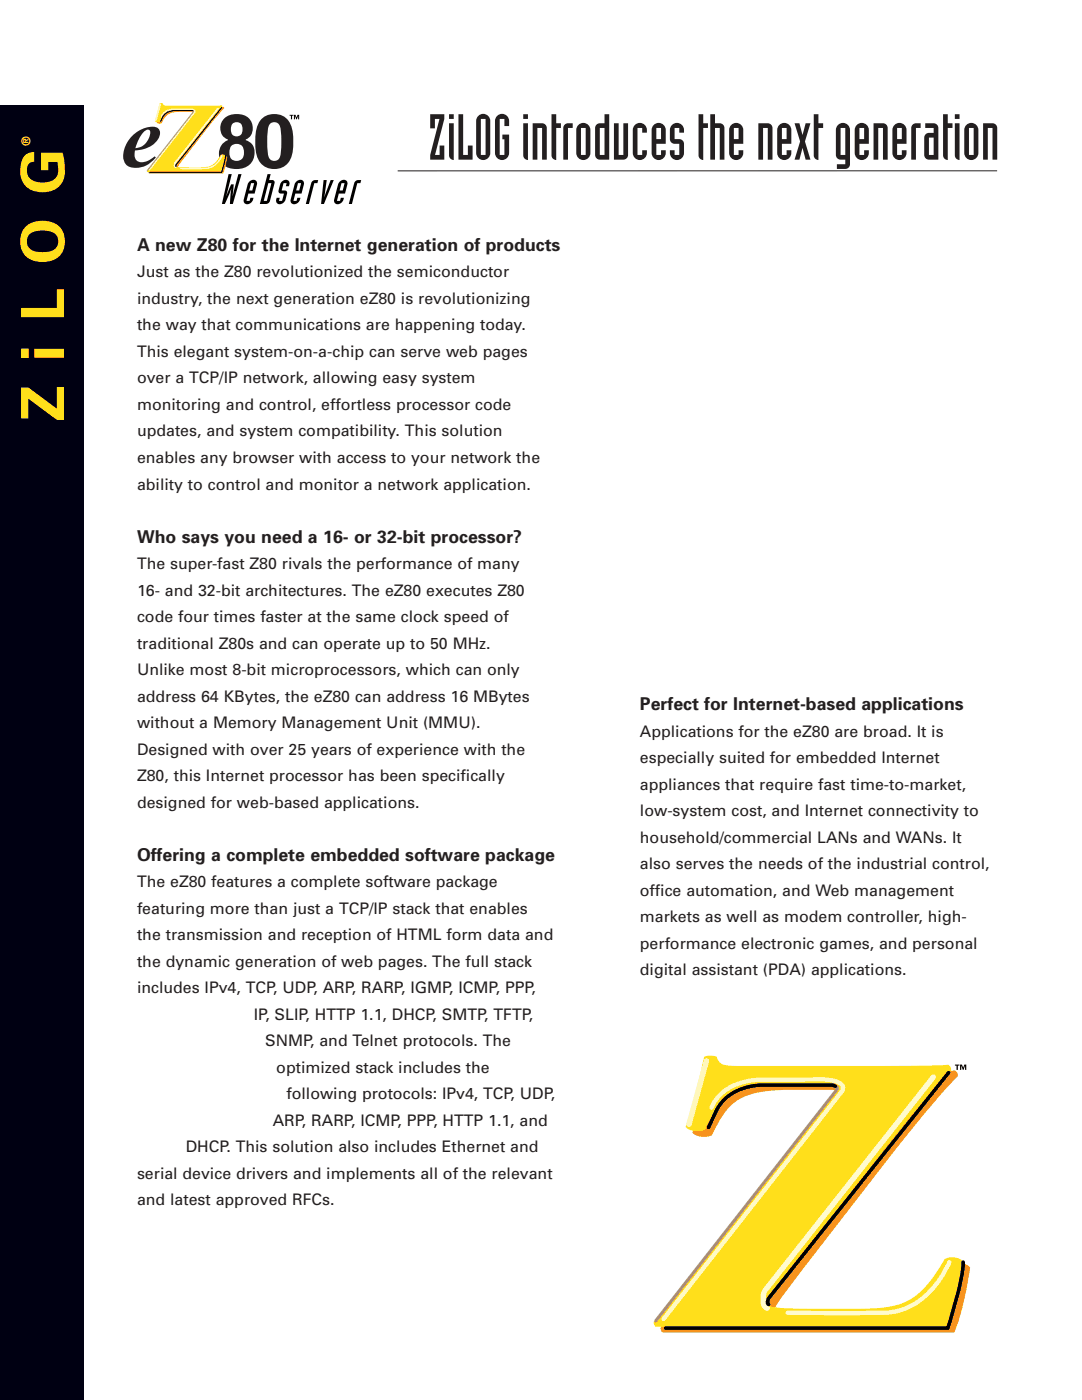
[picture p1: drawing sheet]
<svg xmlns="http://www.w3.org/2000/svg" width="216mm" height="279mm" viewBox="0 0 216 279" stroke-linecap="round" stroke-linejoin="round" font-family="sans-serif">
<defs><g id="words">
<text font-size="12.7" fill="#231f20" x="85.4" y="31.9">ZiLOGintroduces the nextgeneration</text>
<text font-size="11.9" fill="#ffdf1b" x="12.8" y="84.1" transform="rotate(-90 12.8 84.1)">Z i L O G</text>
<g font-size="3.5" fill="#231f20">
<text x="27.3" y="50.1">A new Z80 for the Internet generation of products</text>
<text x="27.3" y="108.3">Who says you need a 16- or 32-bit processor?</text>
<text x="127.7" y="141.7">Perfect for Internet-based applications</text>
<text x="27.3" y="171.8">Offering a complete embedded software package</text>
</g>
<g font-size="3.2" fill="#231f20">
<text x="27.3" y="55.4">Just as the Z80 revolutionized the semiconductor</text>
<text x="27.3" y="60.6">industry, the next generation eZ80 is revolutionizing</text>
<text x="27.3" y="65.9">the way that communications are happening today.</text>
<text x="27.3" y="71.2">This elegant system-on-a-chip can serve web pages</text>
<text x="27.3" y="76.5">over a TCP/IP network, allowing easy system</text>
<text x="27.3" y="81.8">monitoring and control, effortless processor code</text>
<text x="27.3" y="87.1">updates, and system compatibility. This solution</text>
<text x="27.3" y="92.4">enables any browser with access to your network the</text>
<text x="27.3" y="97.7">ability to control and monitor a network application.</text>
<text x="27.3" y="113.6">The super-fast Z80 rivals the performance of many</text>
<text x="27.3" y="118.9">16- and 32-bit architectures. The eZ80 executes Z80</text>
<text x="27.3" y="124.1">code four times faster at the same clock speed of</text>
<text x="27.3" y="129.4">traditional Z80s and can operate up to 50 MHz.</text>
<text x="27.3" y="134.7">Unlike most 8-bit microprocessors, which can only</text>
<text x="27.3" y="140">address 64 KBytes, the eZ80 can address 16 MBytes</text>
<text x="27.3" y="145.3">without a Memory Management Unit (MMU).</text>
<text x="127.7" y="147">Applications for the eZ80 are broad. It is</text>
<text x="27.3" y="150.6">Designed with over 25 years of experience with the</text>
<text x="27.3" y="155.9">Z80, this Internet processor has been specifically</text>
<text x="127.7" y="152.3">especially suited for embedded Internet</text>
<text x="27.3" y="161.2">designed for web-based applications.</text>
<text x="127.7" y="157.6">appliances that require fast time-to-market,</text>
<text x="127.7" y="162.9">low-system cost, and Internet connectivity to</text>
<text x="127.7" y="168.2">household/commercial LANs and WANs. It</text>
<text x="127.7" y="173.5">also serves the needs of the industrial control,</text>
<text x="27.3" y="177.1">The eZ80 features a complete software package</text>
<text x="127.7" y="178.8">office automation, and Web management</text>
<text x="27.3" y="182.4">featuring more than just a TCP/IP stack that enables</text>
<text x="127.7" y="184.1">markets as well as modem controller, high-</text>
<text x="27.3" y="187.6">the transmission and reception of HTML form data and</text>
<text x="127.7" y="189.3">performance electronic games, and personal</text>
<text x="27.3" y="192.9">the dynamic generation of web pages. The full stack</text>
<text x="127.7" y="194.6">digital assistant (PDA) applications.</text>
<text x="27.3" y="198.2">includes IPv4, TCP, UDP, ARP, RARP, IGMP, ICMP, PPP,</text>
<text x="50.6" y="203.5">IP, SLIP, HTTP 1.1, DHCP, SMTP, TFTP,</text>
<text x="52.9" y="208.8">SNMP, and Telnet protocols. The</text>
<text x="55.1" y="214.1">optimized stack includes the</text>
<text x="57.2" y="219.4">following protocols: IPv4, TCP, UDP,</text>
<text x="54.4" y="224.7">ARP, RARP, ICMP, PPP, HTTP 1.1, and</text>
<text x="37.1" y="230">DHCP. This solution also includes Ethernet and</text>
<text x="27.3" y="235.3">serial device drivers and implements all of the relevant</text>
<text x="27.3" y="240.6">and latest approved RFCs.</text>
</g>
<text font-size="2.5" fill="#ffdf1b" x="6.1" y="29.2" transform="rotate(-90 6.1 29.2)">®</text>
</g></defs>
<path d="M141.9 212a1.56 1.56 0 0 1 1.3 .6l.4 .2a1.76 1.76 0 0 0 2.2 1.1l36.4-.1 7.9-.1a.82 .82 0 0 1 .9 .4 .82 .82 0 0 1-.2 1l-4.1 4.5-5.6 6.8-21.1 27.1a49.5 49.5 0 0 0-5.3 7.6 .53 .53 0 0 0 .4 .7l1.9 .3 2.5 .2h14.4a18.6 18.6 0 0 0 9.2-1.9 18.3 18.3 0 0 0 5.8-6.3l1-1.7a3.3 3.3 0 0 1 3.7 .5l-.1 .9a56.1 56.1 0 0 1-3.1 12.1h-58.3a1.04 1.04 0 0 1-.3-1.1l3.1-3.4 5.7-7.1 18.6-23.7 5.3-6.9a31.7 31.7 0 0 0 3.6-5.5v-.2a1.33 1.33 0 0 0-1.3-.5h-1.9a64.2 64.2 0 0 0-14.1 .6 10.3 10.3 0 0 0-7.4 5.9l-1.4 2.6a3.6 3.6 0 0 1-3.8-.6l1.8-6.3z" fill="#f7931d"/>
<path d="M140.5 210.9a3.4 3.4 0 0 1 2.5-.1 2.26 2.26 0 0 0 2.4 1.9h33.6l9.8-.2a.82 .82 0 0 1 .9 .5 .82 .82 0 0 1-.3 1l-4 4.5-5.6 6.8-21.1 27.1a49.5 49.5 0 0 0-5.4 7.5 .53 .53 0 0 0 .4 .8l1.9 .3 2.5 .2h14.5a18.6 18.6 0 0 0 9.1-1.9 18.3 18.3 0 0 0 5.8-6.4l1-1.6a3.3 3.3 0 0 1 3.7 .5l-.1 .8a56.1 56.1 0 0 1-3 12.2h-58.3a1.04 1.04 0 0 1-.3-1.1l3-3.4 5.7-7.2 18.7-23.6 5.2-6.9a31.7 31.7 0 0 0 3.6-5.5l.1-.3a1.33 1.33 0 0 0-1.4-.4h-1.9a64.2 64.2 0 0 0-14.1 .6 10.3 10.3 0 0 0-7.4 5.9l-1.3 2.5a3.6 3.6 0 0 1-3.9-.5l1.9-6.3z" fill="#ffdf1b"/>
<path d="M142 221.1a9.2 9.2 0 0 1 7.2-5.4l2.3-.2h14a4.1 4.1 0 0 1 2.5 1.1 1 1 0 0 1 0 1.2l-35.6 45.5" fill="none" stroke="#fffac4" stroke-width=".86"/>
<path d="M186.2 215l-33.6 42.6M152.4 258l-.1 .5a3.2 3.2 0 0 0 .3 2.3l.5 .3" fill="none" stroke="#fffbcc" stroke-width="1.1"/>
<path d="M189.4 251.9a18.4 18.4 0 0 1-7.9 8.8 14.1 14.1 0 0 1-7.1 1.3h-17.3" fill="none" stroke="#fffbcc" stroke-width=".86"/>
<path d="M141 211.7l-3.5 12.7" fill="none" stroke="#fff9b8" stroke-width="1.1"/>
<path d="M166.7 216.8l-.6-.2h-14.2a11 11 0 0 0-8.2 3.8l-.8 1.3-1.5 3.3M189.3 214.1l-35.9 45a1.08 1.08 0 0 0 0 1.2M192.2 251.9a49.9 49.9 0 0 1-2.6 11.5l-.5 1.6h-56.3" fill="none" stroke="#000" stroke-width=".72"/>
<path d="M191.6 212.5h.3l.3 .6 .2-.6h.4v1h-.2v-.8l-.3 .8h-.2l-.3-.8v.8h-.2zM190.5 212.5h.9v.2h-.3v.8h-.2v-.8h-.4z" fill="#000"/>
<path d="M166.8 216.8a.63 .63 0 0 1-.2 1.2l-35.7 45.6" fill="none" stroke="#c28a7b" stroke-width=".65"/>
<path d="M-.1 21h16.7v258.4h-16.7z" fill-rule="evenodd" fill="#000012"/>
<path d="M199 34.1h-119.6" fill="none" stroke="#231f20" stroke-width=".2"/>
<g fill="#231f20">
<path d="M28.6 26.4l.2-.2a.62 .62 0 0 1 .8-.3 .62 .62 0 0 1 .4 .8 3.3 3.3 0 0 1-3 2.9l.7-1.9zM26.4 27.1a5.1 5.1 0 0 0-1.5 5.4 2.88 2.88 0 0 0 3.5 .8l1.2-.5 .7-.6 .8-.8-.2-.2a3.2 3.2 0 0 1-3.5 1 1.94 1.94 0 0 1-.5-2.2 5 5 0 0 0 5-3.2 1.38 1.38 0 0 0-1.9-1.5 6.2 6.2 0 0 0-3.6 1.8z"/>
<path d="M46.4 24.7a1.19 1.19 0 0 1 1.4-.2 1.19 1.19 0 0 1 .6 1.3 1.19 1.19 0 0 1-1.2 1.4 1.19 1.19 0 0 1-1.1-1.4zM44.8 23.6a2.54 2.54 0 0 0 .7 4.2v.2a3 3 0 0 0-1.7 3.6 3 3 0 0 0 3.4 2.1 3.2 3.2 0 0 0 3.2-1.6 3.2 3.2 0 0 0-.3-3.6l-1.1-.5v-.2a2.68 2.68 0 0 0 1.4-3 2.68 2.68 0 0 0-2.6-2h-.6a3.5 3.5 0 0 0-2.4 .8zM46.2 29.1a1.5 1.5 0 0 1 1.7-.2 1.5 1.5 0 0 1 .8 1.6 1.5 1.5 0 0 1-1.7 1.6 1.5 1.5 0 0 1-1.2-2.1z"/>
<path d="M54 24.6a1.3 1.3 0 0 1 1.4 0 1.3 1.3 0 0 1 .6 1.3l.1 2.2a7.8 7.8 0 0 1-.4 3.6 1.27 1.27 0 0 1-1.5 .3 1.27 1.27 0 0 1-.7-1.3l-.2-2.3a8.2 8.2 0 0 1 .5-3.6zM52.3 23.7a6.3 6.3 0 0 0-1.4 5 4.6 4.6 0 0 0 2.3 4.7 3.7 3.7 0 0 0 5.2-3.3 8.9 8.9 0 0 0-.8-6 3.7 3.7 0 0 0-5.3-.4z"/>
</g>
<path d="M58.7 22.9h.3l.2 .5 .2-.5h.3v.9h-.2v-.7l-.3 .7h-.1l-.2-.7v.7h-.2zM57.8 22.9h.7v.2h-.2v.7h-.2v-.7h-.3z" fill="#000"/>
<path d="M32.2 20.9l.3 .1a.86 .86 0 0 0 .9 .4l11.2-.1 .1 .1v.2l-2.3 2.7-5.6 7.2-1.4 1.9a1.21 1.21 0 0 0 1.3 .3h1a11.8 11.8 0 0 0 4.8-.4 5.1 5.1 0 0 0 1.9-2.1l.5-.1 .5 .2-.3 1.6-.6 1.7h-14.8l-.1-.3 7-8.7 2.3-3.1-.1-.1-.7-.1a9.2 9.2 0 0 0-4.5 .5 4 4 0 0 0-1.4 1.8 .9 .9 0 0 1-.9-.1z" fill="#f7931d"/>
<path d="M31.9 20.6a.67 .67 0 0 1 .9 .4h11.4l.2 .2v.1l-2.3 2.7-5.6 7.2-1.4 2a1.21 1.21 0 0 0 1.2 .2h1a11.8 11.8 0 0 0 4.9-.4 5.1 5.1 0 0 0 1.9-2.1l.5-.1 .4 .2-.3 1.7-.5 1.6h-14.8l-.1-.2 7-8.7 2.2-3.1v-.2l-.8-.1a9.2 9.2 0 0 0-4.5 .5 4 4 0 0 0-1.3 1.8 .9 .9 0 0 1-1-.1z" fill="#ffdf1b"/>
<path d="M32.2 23.2a2.74 2.74 0 0 1 2.5-1.4h3.4a.64 .64 0 0 1 .8 .5l-9.1 11.6" fill="none" stroke="#fffac4" stroke-width=".28"/>
<path d="M34.9 32.6v.6l.2 .2M43.5 21.7l-8.6 10.8" fill="none" stroke="#fffbcc" stroke-width=".35"/>
<path d="M44.3 31a4 4 0 0 1-4.3 2.6h-3.9" fill="none" stroke="#fffbcc" stroke-width=".28"/>
<path d="M32 20.8l-.9 3.3" fill="none" stroke="#fff9b8" stroke-width=".35"/>
<path d="M38.5 22.1h-3.9a2.71 2.71 0 0 0-2.5 2.1M44.3 21.4l-9.2 11.5v.3M45 31.1l-.2 1.2-.6 2.1h-14.3" fill="none" stroke="#000" stroke-width=".23"/>
<path d="M38.5 22.1v.3l-9.1 11.6" fill="none" stroke="#c28a7b" stroke-width=".21"/>
<g fill="#000">
<path d="M45.6 34.7h.6l-1.1 4.4 1-2.3h.5l-.2 2.3 1.2-4.4h.6l-1.7 6h-.6l.3-3-1.3 3h-.6zM56.3 36.2a.83 .83 0 0 1 1.2-.2 .83 .83 0 0 1 .2 1.2h-.7l.2-.6h-.6l-.4 1.4h.6a.46 .46 0 0 1 .5 .6l-.3 1.2a1.09 1.09 0 0 1-1.8 .7l-.1-.3 .1-.7h.6l-.1 .6h.6l.4-1.5h-.7a.46 .46 0 0 1-.4-.6l.3-1.2zM62.4 36.1l.5-.2h.6l-.2 .7h-.6l-1.1 4.1h-.6l1.1-4.1zM64.6 35.9h.6l-.5 3.4 1.3-3.4h.6l-2 4.8h-.5zM71 36.1l.5-.2h.6l-.2 .7h-.6l-1.1 4.1h-.6l1.1-4.1z"/>
<path d="M49.9 36.2a.8 .8 0 0 1 .9-.3 .8 .8 0 0 1 .5 .9l-.5 1.8h-1.2l-.4 1.5h.6l.2-.6h.6a1.19 1.19 0 0 1-1.9 1l-.1-.7 .8-3zM50.1 36.6l-.4 1.4h.6l.4-1.4z"/>
<path d="M53.4 34.7h.6l-.3 1.2h.6a.46 .46 0 0 1 .5 .7l-.9 3.5a.85 .85 0 0 1-.8 .6h-1.3zM53.5 36.6l-.9 3.5h.6l1-3.5z"/>
<path d="M59.2 36.2a.8 .8 0 0 1 1-.3 .8 .8 0 0 1 .4 .9l-.4 1.8h-1.3l-.3 1.5h.6l.1-.6h.6a1.19 1.19 0 0 1-1.8 1l-.1-.7 .8-3zM59.5 36.6l-.4 1.4h.6l.4-1.4z"/>
<path d="M67.9 36.2a.8 .8 0 0 1 1-.3 .8 .8 0 0 1 .4 .9l-.5 1.8h-1.2l-.4 1.5h.6l.2-.6h.6a1.19 1.19 0 0 1-1.8 1l-.1-.7 .8-3zM68.1 36.6l-.3 1.4h.6l.4-1.4z"/>
</g>
<use href="#words"/>
</svg>
